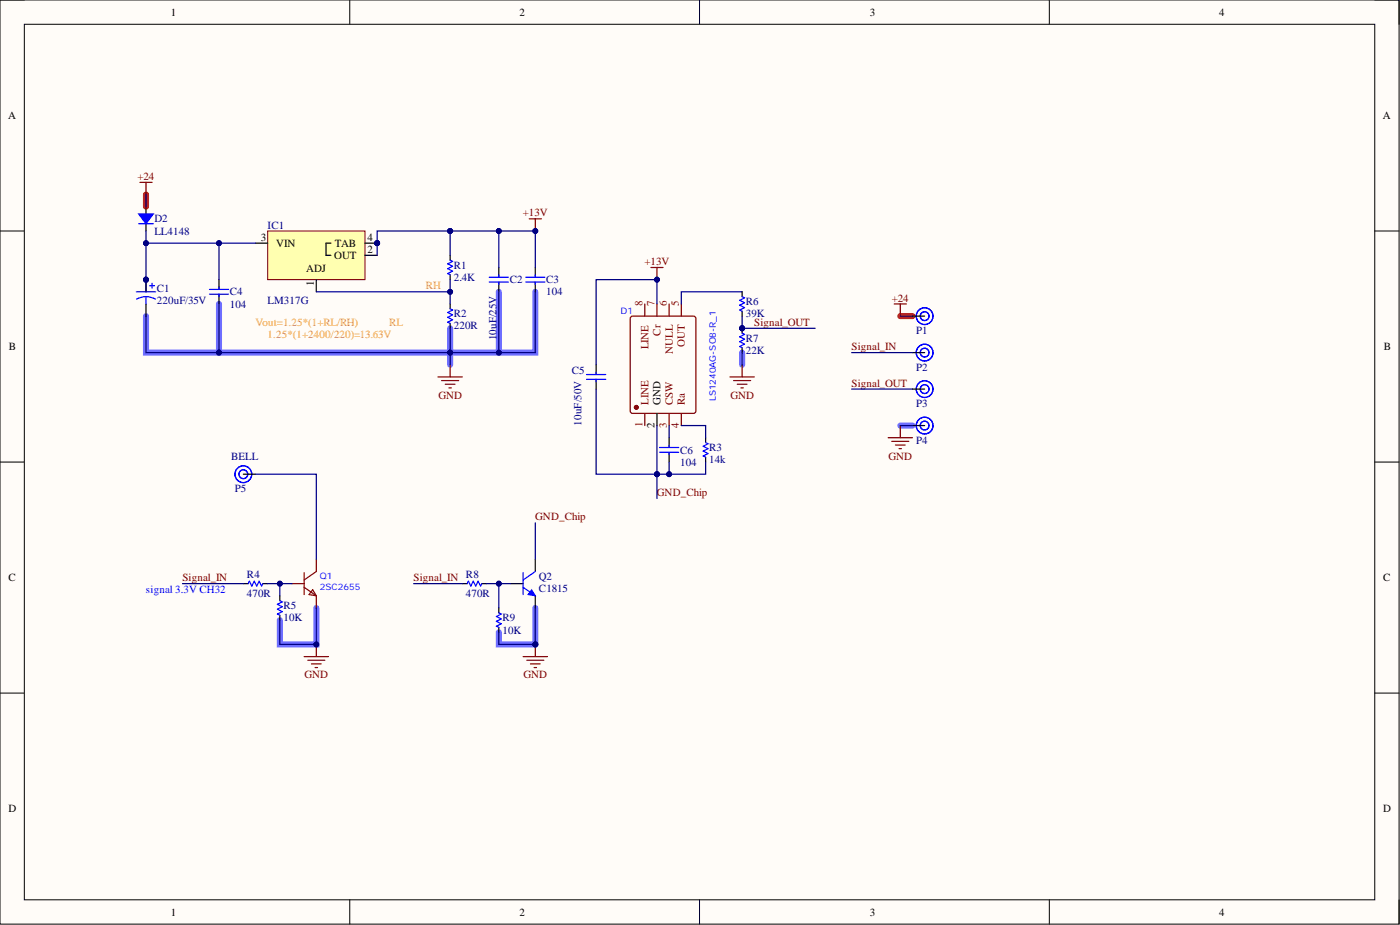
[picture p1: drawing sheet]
<svg xmlns="http://www.w3.org/2000/svg" width="292mm" height="193mm" viewBox="0 0 292 193" stroke-linecap="round" stroke-linejoin="round" font-family="sans-serif">
<defs><g id="words">
<g font-size="2.3">
<text x="35.6" y="3.3">1</text>
<text x="108.4" y="3.3">2</text>
<text x="181.5" y="3.3">3</text>
<text x="254.3" y="3.3">4</text>
<text x="1.7" y="24.9">A</text>
<text x="288.5" y="24.9">A</text>
<text x="54.4" y="50.2">3</text>
<text x="57.6" y="51.5">VIN</text>
<text x="69.9" y="51.5">TAB</text>
<text x="76.7" y="50.2">4</text>
<text x="76.7" y="52.8">2</text>
<text x="63.9" y="56.8">ADJ</text>
<text x="65.5" y="59.7" transform="rotate(-90 65.5 59.7)">1</text>
<text x="69.7" y="54">OUT</text>
<text x="1.9" y="73.1">B</text>
<text x="288.7" y="73.1">B</text>
<text x="136.6" y="89.3" transform="rotate(-90 136.6 89.3)">2</text>
<text x="137.8" y="84.5" transform="rotate(-90 137.8 84.5)">GND</text>
<text x="1.8" y="121.3">C</text>
<text x="288.6" y="121.3">C</text>
<text x="1.8" y="169.4">D</text>
<text x="288.6" y="169.4">D</text>
<text x="35.6" y="191">1</text>
<text x="108.4" y="191">2</text>
<text x="181.5" y="191">3</text>
<text x="254.3" y="191">4</text>
</g>
<g font-size="2.3" fill="#800000">
<text x="28.7" y="37.5">+24</text>
<text x="109.1" y="45.1">+13V</text>
<text x="134.4" y="55.3">+13V</text>
<text x="186.1" y="62.9">+24</text>
<text x="157.4" y="68">Signal_OUT</text>
<text x="177.7" y="73.1">Signal_IN</text>
<text x="91.5" y="83.2">GND</text>
<text x="152.4" y="83.2">GND</text>
<text x="177.7" y="80.7">Signal_OUT</text>
<text x="185.4" y="95.9">GND</text>
<text x="137.1" y="103.5">GND_Chip</text>
<text x="111.7" y="108.6">GND_Chip</text>
<text x="38.1" y="121.3">Signal_IN</text>
<text x="86.3" y="121.3">Signal_IN</text>
<text x="63.5" y="141.5">GND</text>
<text x="109.2" y="141.5">GND</text>
</g>
<g font-size="2.3" fill="#000080">
<text x="32.2" y="46.4">D2</text>
<text x="55.8" y="47.7">IC1</text>
<text x="32.2" y="49">LL4148</text>
<text x="94.7" y="56.1">R1</text>
<text x="94.7" y="58.6">2.4K</text>
<text x="106.4" y="59.1">C2</text>
<text x="114" y="59.1">C3</text>
<text x="32.7" y="60.9">C1</text>
<text x="32.7" y="63.4">220uF/35V</text>
<text x="48" y="61.6">C4</text>
<text x="48" y="64.2">104</text>
<text x="55.8" y="63.4">LM317G</text>
<text x="114" y="61.6">104</text>
<text x="155.6" y="63.7">R6</text>
<text x="94.7" y="66.2">R2</text>
<text x="94.7" y="68.7">220R</text>
<text x="103.6" y="71" transform="rotate(-90 103.6 71)">10uF/25V</text>
<text x="155.6" y="66.2">39K</text>
<text x="155.6" y="71.3">R7</text>
<text x="191.1" y="69.8">P1</text>
<text x="155.6" y="73.8">22K</text>
<text x="191.1" y="77.4">P2</text>
<text x="119.3" y="78.1">C5</text>
<text x="121.3" y="88.8" transform="rotate(-90 121.3 88.8)">10uF/50V</text>
<text x="191.1" y="85">P3</text>
<text x="48.2" y="95.9">BELL</text>
<text x="141.9" y="94.6">C6</text>
<text x="148" y="94.1">R3</text>
<text x="191.1" y="92.6">P4</text>
<text x="141.9" y="97.2">104</text>
<text x="148" y="96.6">14k</text>
<text x="49" y="102.7">P5</text>
<text x="51.5" y="120.5">R4</text>
<text x="51.5" y="124.5">470R</text>
<text x="97.2" y="120.5">R8</text>
<text x="97.2" y="124.5">470R</text>
<text x="112.4" y="121">Q2</text>
<text x="112.4" y="123.5">C1815</text>
<text x="59.1" y="127.1">R5</text>
<text x="59.1" y="129.6">10K</text>
<text x="104.8" y="129.6">R9</text>
<text x="104.8" y="132.2">10K</text>
</g>
<g font-size="2.3" fill="#f90">
<text x="88.8" y="60.4">RH</text>
<text x="53.3" y="68">Vout=1.25*(1+RL/RH)</text>
<text x="55.8" y="70.5">1.25*(1+2400/220)=13.63V</text>
<text x="81.2" y="68">RL</text>
</g>
<g font-size="2.3" fill="#800">
<text x="134" y="63.9" transform="rotate(-90 134 63.9)">8</text>
<text x="136.6" y="63.9" transform="rotate(-90 136.6 63.9)">7</text>
<text x="139.1" y="63.9" transform="rotate(-90 139.1 63.9)">6</text>
<text x="141.6" y="63.9" transform="rotate(-90 141.6 63.9)">5</text>
<text x="137.8" y="70" transform="rotate(-90 137.8 70)">Cr</text>
<text x="135.3" y="72.9" transform="rotate(-90 135.3 72.9)">LINE</text>
<text x="140.4" y="73.8" transform="rotate(-90 140.4 73.8)">NULL</text>
<text x="142.9" y="72.4" transform="rotate(-90 142.9 72.4)">OUT</text>
<text x="134" y="89.1" transform="rotate(-90 134 89.1)">1</text>
<text x="135.3" y="84.5" transform="rotate(-90 135.3 84.5)">LINE</text>
<text x="139.1" y="89.2" transform="rotate(-90 139.1 89.2)">3</text>
<text x="140.4" y="84.5" transform="rotate(-90 140.4 84.5)">CSW</text>
<text x="141.6" y="89.4" transform="rotate(-90 141.6 89.4)">4</text>
<text x="142.9" y="84.5" transform="rotate(-90 142.9 84.5)">Ra</text>
</g>
<text font-size="2.3" fill="#00f" x="30.5" y="123.8">signal 3.3V CH32</text>
<g font-size="1.9" fill="#00f">
<text x="129.5" y="65.5">D1</text>
<text x="149.3" y="83.7" transform="rotate(-90 149.3 83.7)">LS1240AG-SO8-R_1</text>
<text x="66.8" y="120.8">Q1</text>
<text x="66.8" y="123.1">2SC2655</text>
</g>
</g></defs>
<path d="M0 0h291.9v192.8h-291.9z" fill-rule="evenodd" fill="#fffcf8"/>
<path d="M0 0h291.9v192.8h-291.9z" fill="none" stroke="#000" stroke-width=".21"/>
<path d="M5.1 5.1h281.7v182.6h-281.7z" fill-rule="evenodd" fill="#fffcf8"/>
<g fill="none" stroke="#000" stroke-width=".21">
<path d="M0 0h5.1M73 0v5.1M146 0v5.1M218.9 0v5.1M286.8 0h5.1v5.1M5.1 5.1h281.7v182.6h-281.7zM0 48.2h5.1M286.8 48.2h5.1M0 96.4h5.1M286.8 96.4h5.1M0 144.6h5.1M286.8 144.6h5.1"/>
<path d="M73 187.7v5.1M146 187.7v5.1M218.9 187.7v5.1M291.9 187.7v5.1"/>
</g>
<path d="M30.5 40.6v2.5M187.8 65.9h2.6" fill="none" stroke="#f00" stroke-width="1.3"/>
<path d="M45.7 63.4v10.2M93.9 68.5v7.6M104.1 60.9v12.7M111.7 60.9v12.7h-81.2v-7.7M154.8 73.6v2.5M187.8 88.8h2.6M66 126.8v7.6h-7.6v-5M111.7 126.8v7.6h-7.6v-2.5" fill="none" stroke="#6e6eff" stroke-width="1.3"/>
<circle cx="132.8" cy="85" r=".38" fill="#800"/>
<g fill="none" stroke="#800" stroke-width=".25">
<path d="M131.6 66.2l.4-.3h12.7l.4 .3 .1 19.5-.3 .5h-12.9l-.4-.2z"/>
<circle cx="132.8" cy="85" r=".38"/>
</g>
<circle cx="132.8" cy="85" r=".38" fill="#800"/>
<g fill="none" stroke="#800" stroke-width=".25">
<path d="M134.5 63.4v2.5M137.1 63.4v2.5M139.6 63.4v2.5M142.1 63.4v2.5M134.5 86.2v2.6M139.6 86.2v2.6M142.1 86.2v2.6"/>
<circle cx="132.8" cy="85" r=".38"/>
</g>
<path d="M190.4 65.9h2.5M190.4 73.6h2.5M137.1 86.2v2.6M190.4 81.2h2.5M190.4 88.8h2.5" fill="none" stroke="#000" stroke-width=".25"/>
<g fill="none" stroke="#00f" stroke-width=".25">
<circle cx="192.9" cy="73.6" r=".92"/>
<circle cx="192.9" cy="66" r=".92"/>
<circle cx="192.9" cy="66" r=".91"/>
<circle cx="192.9" cy="73.6" r=".91"/>
<circle cx="192.9" cy="73.6" r="1.75"/>
<circle cx="192.9" cy="66" r="1.75"/>
<circle cx="192.9" cy="81.2" r=".92"/>
<circle cx="192.9" cy="88.8" r=".92"/>
<circle cx="192.9" cy="88.8" r=".91"/>
<circle cx="192.9" cy="81.2" r=".91"/>
<circle cx="192.9" cy="81.2" r="1.75"/>
<circle cx="192.9" cy="88.8" r="1.75"/>
</g>
<path d="M186.6 63.4h2.5M187.8 63.4v2.5M185.3 91.3h5.1M186.1 92.1h3.5M186.8 92.8h2.1M187.6 93.6h.5M187.8 88.8v2.5M63.5 137h5M64.2 137.7h3.6M65 138.5h2M65.7 139.3h.6M66 134.4v2.6" fill="none" stroke="#800000" stroke-width=".25"/>
<circle cx="66" cy="134.4" r=".51" fill="#000080"/>
<circle cx="66" cy="134.4" r=".51" fill="none" stroke="#000080" stroke-width=".21"/>
<path d="M124.4 76.1v2M124.4 79.2v2M154.8 60.9v1M154.8 64.9v1M50.8 98.9h2.5M139.6 91.3v2M139.6 94.4v2M147.2 91.3v1M147.2 95.4v1M58.4 124.3v1M58.4 128.4v1" fill="none" stroke="#000" stroke-width=".25"/>
<g fill="none" stroke="#00f" stroke-width=".25">
<path d="M122.4 78.1h4M122.4 79.1h4M124.4 77.6v.5M124.4 79.1v.5M154.8 61.9l.5 .2-1 .6 1 .5-1 .5 1 .5-1 .5 .5 .2M137.6 93.4h4M137.6 94.4h4M139.6 92.9v.5M139.6 94.4v.5M147.2 92.3l.5 .3-1 .5 1 .5-1 .5 1 .5-1 .5 .5 .3M58.4 125.3l.5 .3-1 .5 1 .5-1 .5 1 .5-1 .5 .5 .3"/>
<circle cx="50.8" cy="98.9" r="1.75"/>
<circle cx="50.8" cy="98.9" r=".92"/>
</g>
<path d="M63.5 119.5v4.5M66 116.7v2.5l-2.5 1.8M60.9 121.8h2.6M63.5 122.5l2.5 1.8M65.2 123l.8 1.3-1.5-.3zM66 124.3v2.5" fill="none" stroke="#800" stroke-width=".25"/>
<circle cx="154.8" cy="68.5" r=".51" fill="#000080"/>
<circle cx="154.8" cy="68.5" r=".51" fill="none" stroke="#000080" stroke-width=".21"/>
<path d="M154.8 68.5v1M154.8 72.5v1.1" fill="none" stroke="#000" stroke-width=".25"/>
<circle cx="154.8" cy="68.5" r=".51" fill="#000080"/>
<circle cx="154.8" cy="68.5" r=".51" fill="none" stroke="#000080" stroke-width=".21"/>
<path d="M154.8 69.5l.5 .3-1 .5 1 .5-1 .5 1 .5-1 .5 .5 .2" fill="none" stroke="#00f" stroke-width=".25"/>
<path d="M135.8 55.8h2.5M137.1 55.8v2.5M152.3 78.6h5.1M153.1 79.4h3.5M154.8 76.1v2.5M153.8 80.2h2.1M154.6 80.9h.5" fill="none" stroke="#800000" stroke-width=".25"/>
<circle cx="137.1" cy="58.3" r=".51" fill="#000080"/>
<circle cx="137.1" cy="58.3" r=".51" fill="none" stroke="#000080" stroke-width=".21"/>
<path d="M91.4 78.6h5.1M92.1 79.4h3.6M93.9 76.1v2.5M92.9 80.2h2M93.7 80.9h.5" fill="none" stroke="#800000" stroke-width=".25"/>
<path d="M30.5 43.1v5.1M45.7 58.3v2M45.7 61.4v2" fill="none" stroke="#000" stroke-width=".25"/>
<path d="M28.9 46.7h3.1M45.7 59.9v.5M43.7 60.4h4M43.7 61.4h4M45.7 61.4v.5" fill="none" stroke="#00f" stroke-width=".25"/>
<path d="M28.9 44.6h3.1l-1.5 2.1z" fill="#00f"/>
<path d="M28.9 44.6h3.1l-1.5 2.1zM93.9 54.3l.5 .2-1 .5 1 .5-1 .6 1 .5-1 .5 .5 .2M102.1 57.8h4M102.1 58.8h4M104.1 57.3v.5M104.1 58.8v.5M109.7 57.8h4M109.7 58.8h4M111.7 57.3v.5M111.7 58.8v.5M51.8 121.8l.2-.5 .5 1 .6-1 .5 1 .5-1 .5 1 .2-.5" fill="none" stroke="#00f" stroke-width=".25"/>
<path d="M93.9 53.3v1M93.9 57.3v1M104.1 55.8v2M104.1 58.9v2M111.7 55.8v2M111.7 58.9v2M50.8 121.8h1M54.8 121.8h1" fill="none" stroke="#000" stroke-width=".25"/>
<path d="M29.2 38h2.5M30.5 38v2.6M110.4 45.7h2.6M111.7 45.7v2.5" fill="none" stroke="#800000" stroke-width=".25"/>
<circle cx="111.7" cy="48.2" r=".51" fill="#000080"/>
<circle cx="111.7" cy="48.2" r=".51" fill="none" stroke="#000080" stroke-width=".21"/>
<circle cx="78.7" cy="50.7" r=".51" fill="#000080"/>
<circle cx="78.7" cy="50.7" r=".51" fill="none" stroke="#000080" stroke-width=".21"/>
<path d="M55.8 48.2h20.4v10.1h-20.4z" fill-rule="evenodd" fill="#ffffb0"/>
<path d="M55.8 48.2h20.4v10.1h-20.4z" fill="none" stroke="#800000" stroke-width=".21"/>
<path d="M53.3 50.7h2.5M66 58.3v2.6M69 50.7h-1v2.6h1M76.2 50.7h2.5" fill="none" stroke="#000" stroke-width=".25"/>
<circle cx="78.7" cy="50.7" r=".51" fill="#000080"/>
<circle cx="78.7" cy="50.7" r=".51" fill="none" stroke="#000080" stroke-width=".21"/>
<path d="M76.2 53.3h2.5M96.5 121.8h1M100.5 121.8h1M104.1 126.8v1M104.1 130.9v1" fill="none" stroke="#000" stroke-width=".25"/>
<path d="M97.5 121.8l.2-.5 .5 1 .5-1 .5 1 .6-1 .5 1 .2-.5M104.1 127.8l.5 .3-1 .5 1 .5-1 .5 1 .5-1 .5 .5 .3" fill="none" stroke="#00f" stroke-width=".25"/>
<path d="M109.1 137h5.1M109.9 137.7h3.6M110.7 138.5h2M111.4 139.3h.5M111.7 134.4v2.6" fill="none" stroke="#800000" stroke-width=".25"/>
<circle cx="111.7" cy="134.4" r=".51" fill="#000080"/>
<circle cx="111.7" cy="134.4" r=".51" fill="none" stroke="#000080" stroke-width=".21"/>
<circle cx="30.5" cy="58.3" r=".51" fill="#000080"/>
<circle cx="30.5" cy="58.3" r=".51" fill="none" stroke="#000080" stroke-width=".21"/>
<path d="M30.5 58.3v2.6" fill="none" stroke="#000" stroke-width=".25"/>
<circle cx="30.5" cy="58.3" r=".51" fill="#000080"/>
<circle cx="30.5" cy="58.3" r=".51" fill="none" stroke="#000080" stroke-width=".21"/>
<path d="M30.5 63.4v2.5M93.9 63.4v1M93.9 67.5v1M111.7 116.7v2.5M106.6 121.8h2.5M111.7 124.3v2.5" fill="none" stroke="#000" stroke-width=".25"/>
<path d="M31.2 59.6h1M31.7 59.1v1M28.4 60.9h4.1M30.5 61.9l.8 .1 1.1 .4M30.5 61.9l-.9 .1-1.1 .4M30.5 61.9v1.5M93.9 64.4l.5 .3-1 .5 1 .5-1 .5 1 .5-1 .5 .5 .3M109.1 119.5v4.5M111.7 119.2l-2.6 1.8M109.1 122.5l2.6 1.8" fill="none" stroke="#00f" stroke-width=".25"/>
<path d="M110.9 123l.8 1.3-1.5-.3z" fill="#00f"/>
<path d="M110.9 123l.8 1.3-1.5-.3z" fill="none" stroke="#00f" stroke-width=".21"/>
<path d="M139.6 96.4v2.5h7.6v-2.5M139.6 88.8v2.5M142.1 88.8h5.1v2.5" fill="none" stroke="#000080" stroke-width=".25"/>
<circle cx="139.6" cy="98.9" r=".51" fill="#000080"/>
<circle cx="139.6" cy="98.9" r=".51" fill="none" stroke="#000080" stroke-width=".21"/>
<path d="M124.4 81.2v17.7h15.2" fill="none" stroke="#000080" stroke-width=".25"/>
<circle cx="137.1" cy="98.9" r=".51" fill="#000080"/>
<circle cx="137.1" cy="98.9" r=".51" fill="none" stroke="#000080" stroke-width=".21"/>
<circle cx="139.6" cy="98.9" r=".51" fill="#000080"/>
<circle cx="139.6" cy="98.9" r=".51" fill="none" stroke="#000080" stroke-width=".21"/>
<path d="M137.1 88.8v10.1" fill="none" stroke="#000080" stroke-width=".25"/>
<circle cx="137.1" cy="98.9" r=".51" fill="#000080"/>
<circle cx="137.1" cy="98.9" r=".51" fill="none" stroke="#000080" stroke-width=".21"/>
<path d="M137.1 63.4v-5.1h-12.7v17.8" fill="none" stroke="#000080" stroke-width=".25"/>
<circle cx="137.1" cy="58.3" r=".51" fill="#000080"/>
<circle cx="137.1" cy="58.3" r=".51" fill="none" stroke="#000080" stroke-width=".21"/>
<path d="M177.7 73.6h12.7M187.8 65.9h2.6M177.7 81.2h12.7M187.8 88.8h2.6M55.8 121.8h5.1" fill="none" stroke="#000080" stroke-width=".25"/>
<circle cx="58.4" cy="121.8" r=".51" fill="#000080"/>
<circle cx="58.4" cy="121.8" r=".51" fill="none" stroke="#000080" stroke-width=".21"/>
<path d="M66 126.8v7.6h-7.6v-5" fill="none" stroke="#000080" stroke-width=".25"/>
<circle cx="66" cy="134.4" r=".51" fill="#000080"/>
<circle cx="66" cy="134.4" r=".51" fill="none" stroke="#000080" stroke-width=".21"/>
<path d="M58.4 121.8v2.5" fill="none" stroke="#000080" stroke-width=".25"/>
<circle cx="58.4" cy="121.8" r=".51" fill="#000080"/>
<circle cx="58.4" cy="121.8" r=".51" fill="none" stroke="#000080" stroke-width=".21"/>
<path d="M154.8 65.9v2.6M38.1 121.8h12.7" fill="none" stroke="#000080" stroke-width=".25"/>
<circle cx="154.8" cy="68.5" r=".51" fill="#000080"/>
<circle cx="154.8" cy="68.5" r=".51" fill="none" stroke="#000080" stroke-width=".21"/>
<path d="M154.8 60.9h-12.7v2.5M154.8 73.6v2.5M154.8 68.5h15.3" fill="none" stroke="#000080" stroke-width=".25"/>
<circle cx="154.8" cy="68.5" r=".51" fill="#000080"/>
<circle cx="154.8" cy="68.5" r=".51" fill="none" stroke="#000080" stroke-width=".21"/>
<path d="M93.9 48.2v5.1M53.3 98.9h12.7v17.8" fill="none" stroke="#000080" stroke-width=".25"/>
<circle cx="93.9" cy="48.2" r=".51" fill="#000080"/>
<circle cx="93.9" cy="48.2" r=".51" fill="none" stroke="#000080" stroke-width=".21"/>
<path d="M30.5 40.6v2.5M66 60.9h27.9" fill="none" stroke="#000080" stroke-width=".25"/>
<circle cx="93.9" cy="60.9" r=".51" fill="#000080"/>
<circle cx="93.9" cy="60.9" r=".51" fill="none" stroke="#000080" stroke-width=".21"/>
<path d="M45.7 63.4v10.2" fill="none" stroke="#000080" stroke-width=".25"/>
<circle cx="45.7" cy="73.6" r=".51" fill="#000080"/>
<circle cx="45.7" cy="73.6" r=".51" fill="none" stroke="#000080" stroke-width=".21"/>
<path d="M45.7 50.7v7.6" fill="none" stroke="#000080" stroke-width=".25"/>
<circle cx="45.7" cy="50.7" r=".51" fill="#000080"/>
<circle cx="45.7" cy="50.7" r=".51" fill="none" stroke="#000080" stroke-width=".21"/>
<path d="M93.9 58.3v5.1" fill="none" stroke="#000080" stroke-width=".25"/>
<circle cx="93.9" cy="60.9" r=".51" fill="#000080"/>
<circle cx="93.9" cy="60.9" r=".51" fill="none" stroke="#000080" stroke-width=".21"/>
<path d="M78.7 50.7v2.6" fill="none" stroke="#000080" stroke-width=".25"/>
<circle cx="78.7" cy="50.7" r=".51" fill="#000080"/>
<circle cx="78.7" cy="50.7" r=".51" fill="none" stroke="#000080" stroke-width=".21"/>
<path d="M93.9 48.2h-15.2v2.5" fill="none" stroke="#000080" stroke-width=".25"/>
<circle cx="78.7" cy="50.7" r=".51" fill="#000080"/>
<circle cx="78.7" cy="50.7" r=".51" fill="none" stroke="#000080" stroke-width=".21"/>
<circle cx="93.9" cy="48.2" r=".51" fill="#000080"/>
<circle cx="93.9" cy="48.2" r=".51" fill="none" stroke="#000080" stroke-width=".21"/>
<path d="M101.5 121.8h5.1" fill="none" stroke="#000080" stroke-width=".25"/>
<circle cx="104.1" cy="121.8" r=".51" fill="#000080"/>
<circle cx="104.1" cy="121.8" r=".51" fill="none" stroke="#000080" stroke-width=".21"/>
<path d="M104.1 121.8v5" fill="none" stroke="#000080" stroke-width=".25"/>
<circle cx="104.1" cy="121.8" r=".51" fill="#000080"/>
<circle cx="104.1" cy="121.8" r=".51" fill="none" stroke="#000080" stroke-width=".21"/>
<path d="M104.1 131.9v2.5h7.6" fill="none" stroke="#000080" stroke-width=".25"/>
<circle cx="111.7" cy="134.4" r=".51" fill="#000080"/>
<circle cx="111.7" cy="134.4" r=".51" fill="none" stroke="#000080" stroke-width=".21"/>
<path d="M111.7 126.8v7.6" fill="none" stroke="#000080" stroke-width=".25"/>
<circle cx="111.7" cy="134.4" r=".51" fill="#000080"/>
<circle cx="111.7" cy="134.4" r=".51" fill="none" stroke="#000080" stroke-width=".21"/>
<path d="M137.1 98.9v5.1M111.7 109.1v7.6" fill="none" stroke="#000080" stroke-width=".25"/>
<circle cx="137.1" cy="98.9" r=".51" fill="#000080"/>
<circle cx="137.1" cy="98.9" r=".51" fill="none" stroke="#000080" stroke-width=".21"/>
<path d="M30.5 58.3v2.6" fill="none" stroke="#000080" stroke-width=".25"/>
<circle cx="30.5" cy="58.3" r=".51" fill="#000080"/>
<circle cx="30.5" cy="58.3" r=".51" fill="none" stroke="#000080" stroke-width=".21"/>
<path d="M93.9 68.5v5.1M86.3 121.8h10.2" fill="none" stroke="#000080" stroke-width=".25"/>
<circle cx="93.9" cy="73.6" r=".51" fill="#000080"/>
<circle cx="93.9" cy="73.6" r=".51" fill="none" stroke="#000080" stroke-width=".21"/>
<path d="M93.9 73.6v2.5" fill="none" stroke="#000080" stroke-width=".25"/>
<circle cx="93.9" cy="73.6" r=".51" fill="#000080"/>
<circle cx="93.9" cy="73.6" r=".51" fill="none" stroke="#000080" stroke-width=".21"/>
<path d="M104.1 60.9v12.7" fill="none" stroke="#000080" stroke-width=".25"/>
<circle cx="104.1" cy="73.6" r=".51" fill="#000080"/>
<circle cx="104.1" cy="73.6" r=".51" fill="none" stroke="#000080" stroke-width=".21"/>
<path d="M104.1 48.2v7.6" fill="none" stroke="#000080" stroke-width=".25"/>
<circle cx="104.1" cy="48.2" r=".51" fill="#000080"/>
<circle cx="104.1" cy="48.2" r=".51" fill="none" stroke="#000080" stroke-width=".21"/>
<path d="M93.9 48.2h17.8v7.6" fill="none" stroke="#000080" stroke-width=".25"/>
<circle cx="111.7" cy="48.2" r=".51" fill="#000080"/>
<circle cx="111.7" cy="48.2" r=".51" fill="none" stroke="#000080" stroke-width=".21"/>
<circle cx="104.1" cy="48.2" r=".51" fill="#000080"/>
<circle cx="104.1" cy="48.2" r=".51" fill="none" stroke="#000080" stroke-width=".21"/>
<circle cx="93.9" cy="48.2" r=".51" fill="#000080"/>
<circle cx="93.9" cy="48.2" r=".51" fill="none" stroke="#000080" stroke-width=".21"/>
<path d="M111.7 60.9v12.7h-81.2v-7.7" fill="none" stroke="#000080" stroke-width=".25"/>
<circle cx="104.1" cy="73.6" r=".51" fill="#000080"/>
<circle cx="104.1" cy="73.6" r=".51" fill="none" stroke="#000080" stroke-width=".21"/>
<circle cx="93.9" cy="73.6" r=".51" fill="#000080"/>
<circle cx="93.9" cy="73.6" r=".51" fill="none" stroke="#000080" stroke-width=".21"/>
<circle cx="45.7" cy="73.6" r=".51" fill="#000080"/>
<circle cx="45.7" cy="73.6" r=".51" fill="none" stroke="#000080" stroke-width=".21"/>
<path d="M30.5 50.7v7.6" fill="none" stroke="#000080" stroke-width=".25"/>
<circle cx="30.5" cy="50.7" r=".51" fill="#000080"/>
<circle cx="30.5" cy="50.7" r=".51" fill="none" stroke="#000080" stroke-width=".21"/>
<circle cx="30.5" cy="58.3" r=".51" fill="#000080"/>
<circle cx="30.5" cy="58.3" r=".51" fill="none" stroke="#000080" stroke-width=".21"/>
<path d="M30.5 48.2v2.5h22.8" fill="none" stroke="#000080" stroke-width=".25"/>
<circle cx="45.7" cy="50.7" r=".51" fill="#000080"/>
<circle cx="45.7" cy="50.7" r=".51" fill="none" stroke="#000080" stroke-width=".21"/>
<circle cx="30.5" cy="50.7" r=".51" fill="#000080"/>
<circle cx="30.5" cy="50.7" r=".51" fill="none" stroke="#000080" stroke-width=".21"/>
<use href="#words"/>
</svg>
